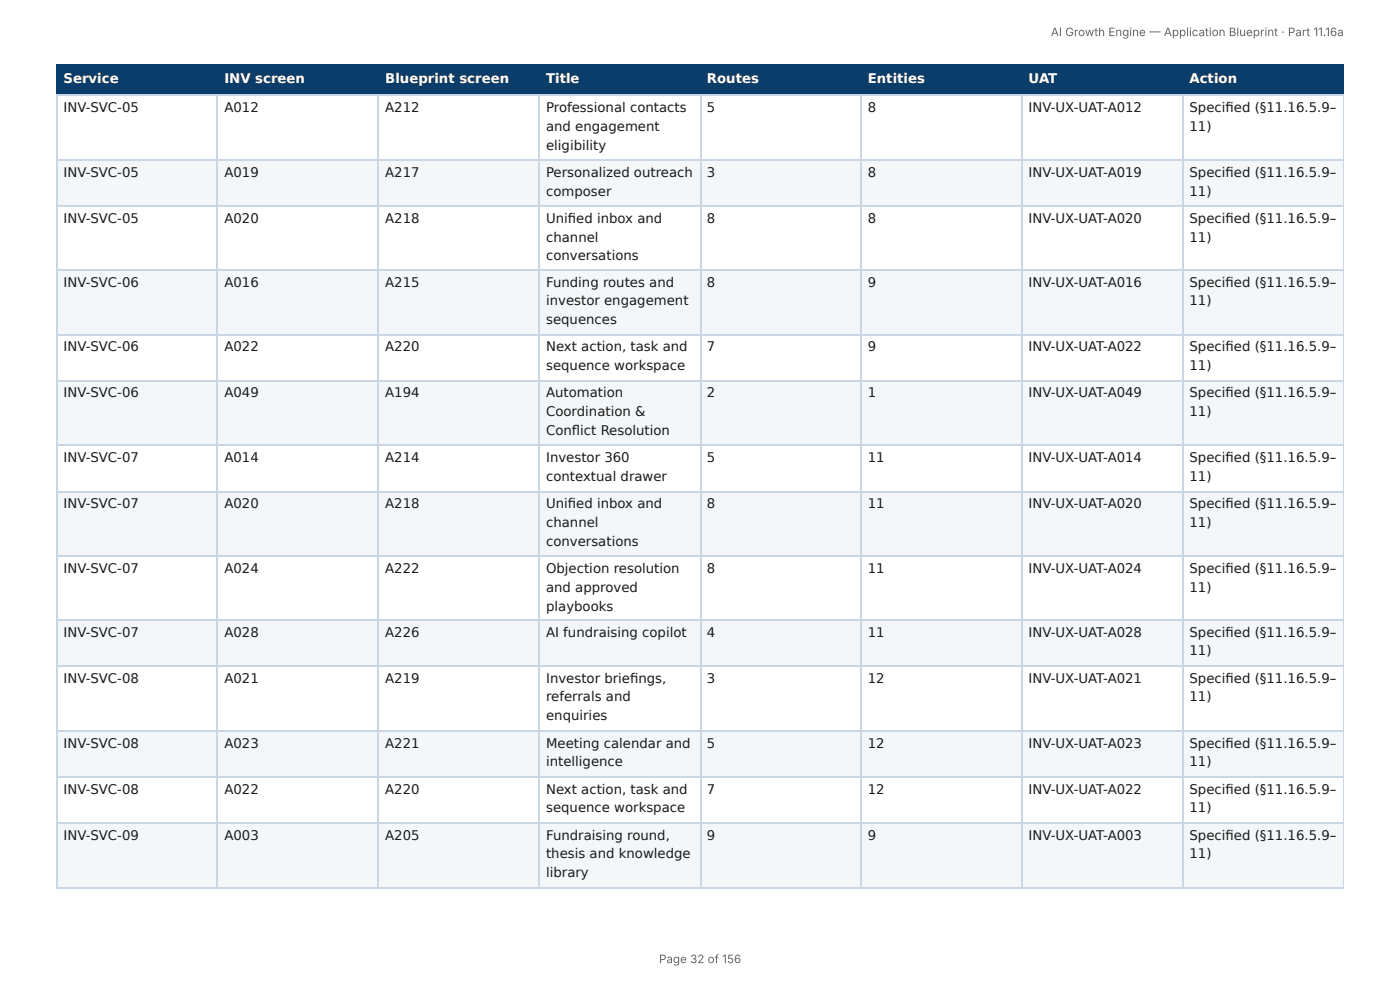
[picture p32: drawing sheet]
<svg xmlns="http://www.w3.org/2000/svg" width="297mm" height="210mm" viewBox="0 0 297 210" stroke-linecap="round" stroke-linejoin="round" font-family="sans-serif">
<defs><g id="words">
<g font-size="2.8" fill="#fff">
<text x="13.5" y="17.7">Service</text>
<text x="47.7" y="17.7">INV screen</text>
<text x="81.8" y="17.7">Blueprint screen</text>
<text x="116" y="17.7">Title</text>
<text x="150.2" y="17.7">Routes</text>
<text x="184.3" y="17.7">Entities</text>
<text x="218.5" y="17.7">UAT</text>
<text x="252.6" y="17.7">Action</text>
</g>
<g font-size="2.8" fill="#1a1a1a">
<text x="13.5" y="23.8">INV-SVC-05</text>
<text x="47.7" y="23.8">A012</text>
<text x="81.8" y="23.8">A212</text>
<text x="116" y="23.8">Professional contacts</text>
<text x="150.2" y="23.8">5</text>
<text x="184.3" y="23.8">8</text>
<text x="218.5" y="23.8">INV-UX-UAT-A012</text>
<text x="252.6" y="23.8">Specifi ed (§11.16.5.9–</text>
<text x="116" y="27.8">and engagement</text>
<text x="252.6" y="27.8">11)</text>
<text x="116" y="31.8">eligibility</text>
<text x="13.5" y="37.6">INV-SVC-05</text>
<text x="47.7" y="37.6">A019</text>
<text x="81.8" y="37.6">A217</text>
<text x="116" y="37.6">Personalized outreach</text>
<text x="116" y="41.5">composer</text>
<text x="150.2" y="37.6">3</text>
<text x="184.3" y="37.6">8</text>
<text x="218.5" y="37.6">INV-UX-UAT-A019</text>
<text x="252.6" y="37.6">Specifi ed (§11.16.5.9–</text>
<text x="252.6" y="41.5">11)</text>
<text x="13.5" y="47.4">INV-SVC-05</text>
<text x="47.7" y="47.4">A020</text>
<text x="81.8" y="47.4">A218</text>
<text x="116" y="47.4">Unifi ed inbox and</text>
<text x="150.2" y="47.4">8</text>
<text x="184.3" y="47.4">8</text>
<text x="218.5" y="47.4">INV-UX-UAT-A020</text>
<text x="252.6" y="47.4">Specifi ed (§11.16.5.9–</text>
<text x="116" y="51.3">channel</text>
<text x="252.6" y="51.3">11)</text>
<text x="116" y="55.3">conversations</text>
<text x="13.5" y="60.9">INV-SVC-06</text>
<text x="47.7" y="60.9">A016</text>
<text x="81.8" y="60.9">A215</text>
<text x="116" y="60.9">Funding routes and</text>
<text x="116" y="64.8">investor engagement</text>
<text x="150.2" y="60.9">8</text>
<text x="184.3" y="60.9">9</text>
<text x="218.5" y="60.9">INV-UX-UAT-A016</text>
<text x="252.6" y="60.9">Specifi ed (§11.16.5.9–</text>
<text x="252.6" y="64.8">11)</text>
<text x="116" y="68.8">sequences</text>
<text x="13.5" y="74.6">INV-SVC-06</text>
<text x="47.7" y="74.6">A022</text>
<text x="81.8" y="74.6">A220</text>
<text x="116" y="74.6">Next action, task and</text>
<text x="150.2" y="74.6">7</text>
<text x="184.3" y="74.6">9</text>
<text x="218.5" y="74.6">INV-UX-UAT-A022</text>
<text x="252.6" y="74.6">Specifi ed (§11.16.5.9–</text>
<text x="116" y="78.6">sequence workspace</text>
<text x="252.6" y="78.6">11)</text>
<text x="13.5" y="84.4">INV-SVC-06</text>
<text x="47.7" y="84.4">A049</text>
<text x="81.8" y="84.4">A194</text>
<text x="116" y="84.4">Automation</text>
<text x="116" y="88.4">Coordination &amp;</text>
<text x="150.2" y="84.4">2</text>
<text x="184.3" y="84.4">1</text>
<text x="218.5" y="84.4">INV-UX-UAT-A049</text>
<text x="252.6" y="84.4">Specifi ed (§11.16.5.9–</text>
<text x="252.6" y="88.4">11)</text>
<text x="116" y="92.3">Confl ict Resolution</text>
<text x="13.5" y="98.2">INV-SVC-07</text>
<text x="47.7" y="98.2">A014</text>
<text x="81.8" y="98.2">A214</text>
<text x="116" y="98.2">Investor 360</text>
<text x="150.2" y="98.2">5</text>
<text x="184.3" y="98.2">11</text>
<text x="218.5" y="98.2">INV-UX-UAT-A014</text>
<text x="252.6" y="98.2">Specifi ed (§11.16.5.9–</text>
<text x="13.5" y="108">INV-SVC-07</text>
<text x="47.7" y="108">A020</text>
<text x="81.8" y="108">A218</text>
<text x="116" y="102.1">contextual drawer</text>
<text x="116" y="108">Unifi ed inbox and</text>
<text x="150.2" y="108">8</text>
<text x="184.3" y="108">11</text>
<text x="218.5" y="108">INV-UX-UAT-A020</text>
<text x="252.6" y="102.1">11)</text>
<text x="252.6" y="108">Specifi ed (§11.16.5.9–</text>
<text x="116" y="111.9">channel</text>
<text x="252.6" y="111.9">11)</text>
<text x="116" y="115.9">conversations</text>
<text x="13.5" y="121.7">INV-SVC-07</text>
<text x="47.7" y="121.7">A024</text>
<text x="81.8" y="121.7">A222</text>
<text x="116" y="121.7">Objection resolution</text>
<text x="116" y="125.7">and approved</text>
<text x="150.2" y="121.7">8</text>
<text x="184.3" y="121.7">11</text>
<text x="218.5" y="121.7">INV-UX-UAT-A024</text>
<text x="252.6" y="121.7">Specifi ed (§11.16.5.9–</text>
<text x="252.6" y="125.7">11)</text>
<text x="116" y="129.6">playbooks</text>
<text x="13.5" y="135.2">INV-SVC-07</text>
<text x="47.7" y="135.2">A028</text>
<text x="81.8" y="135.2">A226</text>
<text x="116" y="135.2">AI fundraising copilot</text>
<text x="150.2" y="135.2">4</text>
<text x="184.3" y="135.2">11</text>
<text x="218.5" y="135.2">INV-UX-UAT-A028</text>
<text x="252.6" y="135.2">Specifi ed (§11.16.5.9–</text>
<text x="252.6" y="139.2">11)</text>
<text x="13.5" y="145">INV-SVC-08</text>
<text x="47.7" y="145">A021</text>
<text x="81.8" y="145">A219</text>
<text x="116" y="145">Investor briefi ngs,</text>
<text x="116" y="149">referrals and</text>
<text x="150.2" y="145">3</text>
<text x="184.3" y="145">12</text>
<text x="218.5" y="145">INV-UX-UAT-A021</text>
<text x="252.6" y="145">Specifi ed (§11.16.5.9–</text>
<text x="252.6" y="149">11)</text>
<text x="116" y="152.9">enquiries</text>
<text x="13.5" y="158.8">INV-SVC-08</text>
<text x="47.7" y="158.8">A023</text>
<text x="81.8" y="158.8">A221</text>
<text x="116" y="158.8">Meeting calendar and</text>
<text x="150.2" y="158.8">5</text>
<text x="184.3" y="158.8">12</text>
<text x="218.5" y="158.8">INV-UX-UAT-A023</text>
<text x="252.6" y="158.8">Specifi ed (§11.16.5.9–</text>
<text x="116" y="162.7">intelligence</text>
<text x="252.6" y="162.7">11)</text>
<text x="13.5" y="168.5">INV-SVC-08</text>
<text x="47.7" y="168.5">A022</text>
<text x="81.8" y="168.5">A220</text>
<text x="116" y="168.5">Next action, task and</text>
<text x="116" y="172.5">sequence workspace</text>
<text x="150.2" y="168.5">7</text>
<text x="184.3" y="168.5">12</text>
<text x="218.5" y="168.5">INV-UX-UAT-A022</text>
<text x="252.6" y="168.5">Specifi ed (§11.16.5.9–</text>
<text x="252.6" y="172.5">11)</text>
<text x="13.5" y="178.3">INV-SVC-09</text>
<text x="47.7" y="178.3">A003</text>
<text x="81.8" y="178.3">A205</text>
<text x="116" y="178.3">Fundraising round,</text>
<text x="150.2" y="178.3">9</text>
<text x="184.3" y="178.3">9</text>
<text x="218.5" y="178.3">INV-UX-UAT-A003</text>
<text x="252.6" y="178.3">Specifi ed (§11.16.5.9–</text>
<text x="116" y="182.3">thesis and knowledge</text>
<text x="252.6" y="182.3">11)</text>
<text x="116" y="186.3">library</text>
</g>
<g font-size="2.5" fill="#666">
<text x="223.2" y="7.7">AI Growth Engine — Application Blueprint · Part 11.16a</text>
<text x="140" y="204.5">Page 32 of 156</text>
</g>
</g></defs>
<g fill="#0b3d6b">
<path d="M12.2 14h34.1v6.1h-34.1z"/>
<path d="M46.3 14h34.1v6.1h-34.1z"/>
<path d="M80.4 14h34.2v6.1h-34.2z"/>
<path d="M114.6 14h34.1v6.1h-34.1z"/>
<path d="M148.7 14h34.1v6.1h-34.1z"/>
<path d="M182.8 14h34.2v6.1h-34.2z"/>
<path d="M217 14h34.1v6.1h-34.1z"/>
<path d="M251.1 14h34.3v6.1h-34.3z"/>
</g>
<g fill="#f4f7fa">
<path d="M12.2 33.9h34.1v9.8h-34.1z"/>
<path d="M46.3 33.9h34.1v9.8h-34.1z"/>
<path d="M80.4 33.9h34.2v9.8h-34.2z"/>
<path d="M114.6 33.9h34.1v9.8h-34.1z"/>
<path d="M148.7 33.9h34.1v9.8h-34.1z"/>
<path d="M182.8 33.9h34.2v9.8h-34.2z"/>
<path d="M217 33.9h34.1v9.8h-34.1z"/>
<path d="M251.1 33.9h34.3v9.8h-34.3z"/>
<path d="M12.2 57.4h34.1v13.8h-34.1z"/>
<path d="M46.3 57.4h34.1v13.8h-34.1z"/>
<path d="M80.4 57.4h34.2v13.8h-34.2z"/>
<path d="M114.6 57.4h34.1v13.8h-34.1z"/>
<path d="M148.7 57.4h34.1v13.8h-34.1z"/>
<path d="M182.8 57.4h34.2v13.8h-34.2z"/>
<path d="M217 57.4h34.1v13.8h-34.1z"/>
<path d="M251.1 57.4h34.3v13.8h-34.3z"/>
<path d="M12.2 81h34.1v13.5h-34.1z"/>
<path d="M46.3 81h34.1v13.5h-34.1z"/>
<path d="M80.4 81h34.2v13.5h-34.2z"/>
<path d="M114.6 81h34.1v13.5h-34.1z"/>
<path d="M148.7 81h34.1v13.5h-34.1z"/>
<path d="M182.8 81h34.2v13.5h-34.2z"/>
<path d="M217 81h34.1v13.5h-34.1z"/>
<path d="M251.1 81h34.3v13.5h-34.3z"/>
<path d="M12.2 104.2h34.1v13.8h-34.1z"/>
<path d="M46.3 104.2h34.1v13.8h-34.1z"/>
<path d="M80.4 104.2h34.2v13.8h-34.2z"/>
<path d="M114.6 104.2h34.1v13.8h-34.1z"/>
<path d="M148.7 104.2h34.1v13.8h-34.1z"/>
<path d="M182.8 104.2h34.2v13.8h-34.2z"/>
<path d="M217 104.2h34.1v13.8h-34.1z"/>
<path d="M251.1 104.2h34.3v13.8h-34.3z"/>
<path d="M12.2 131.8h34.1v9.8h-34.1z"/>
<path d="M46.3 131.8h34.1v9.8h-34.1z"/>
<path d="M80.4 131.8h34.2v9.8h-34.2z"/>
<path d="M114.6 131.8h34.1v9.8h-34.1z"/>
<path d="M148.7 131.8h34.1v9.8h-34.1z"/>
<path d="M182.8 131.8h34.2v9.8h-34.2z"/>
<path d="M217 131.8h34.1v9.8h-34.1z"/>
<path d="M251.1 131.8h34.3v9.8h-34.3z"/>
<path d="M12.2 155.3h34.1v9.8h-34.1z"/>
<path d="M46.3 155.3h34.1v9.8h-34.1z"/>
<path d="M80.4 155.3h34.2v9.8h-34.2z"/>
<path d="M114.6 155.3h34.1v9.8h-34.1z"/>
<path d="M148.7 155.3h34.1v9.8h-34.1z"/>
<path d="M182.8 155.3h34.2v9.8h-34.2z"/>
<path d="M217 155.3h34.1v9.8h-34.1z"/>
<path d="M251.1 155.3h34.3v9.8h-34.3z"/>
<path d="M12.2 174.6h34.1v13.8h-34.1z"/>
<path d="M46.3 174.6h34.1v13.8h-34.1z"/>
<path d="M80.4 174.6h34.2v13.8h-34.2z"/>
<path d="M114.6 174.6h34.1v13.8h-34.1z"/>
<path d="M148.7 174.6h34.1v13.8h-34.1z"/>
<path d="M182.8 174.6h34.2v13.8h-34.2z"/>
<path d="M217 174.6h34.1v13.8h-34.1z"/>
<path d="M251.1 174.6h34.3v13.8h-34.3z"/>
</g>
<path d="M11.9 13.9h273.5M12 13.8v6.6M46.2 13.8v6.6M80.3 13.8v6.6M114.4 13.8v6.6M148.8 13.8v6.6M183 13.8v6.6M217.1 13.8v6.6M251.2 13.8v6.6M11.9 20.2h273.5" fill="none" stroke="#0b3d6b" stroke-width=".26"/>
<path d="M285.3 13.8v6.6" fill="none" stroke="#0b3d6b" stroke-width=".21"/>
<g fill="none" stroke="#c9d6e3" stroke-width=".26">
<path d="M11.9 20.2h273.5M11.9 34h273.5M12 20.4v168M46.2 20.4v168M80.3 20.4v168M114.4 20.4v168M148.8 20.4v168M183 20.4v168M217.1 20.4v168M251.2 20.4v168M11.9 43.8h273.5M11.9 57.3h273.5"/>
<path d="M11.9 71h273.5M11.9 80.8h273.5M11.9 94.6h273.5M11.9 104.4h273.5M11.9 118.1h273.5M11.9 131.6h273.5M11.9 141.4h273.5M11.9 155.2h273.5M11.9 165h273.5M11.9 174.8h273.5M11.9 188.5h273.5"/>
</g>
<path d="M285.3 20.4v168" fill="none" stroke="#c9d6e3" stroke-width=".21"/>
<use href="#words"/>
</svg>
